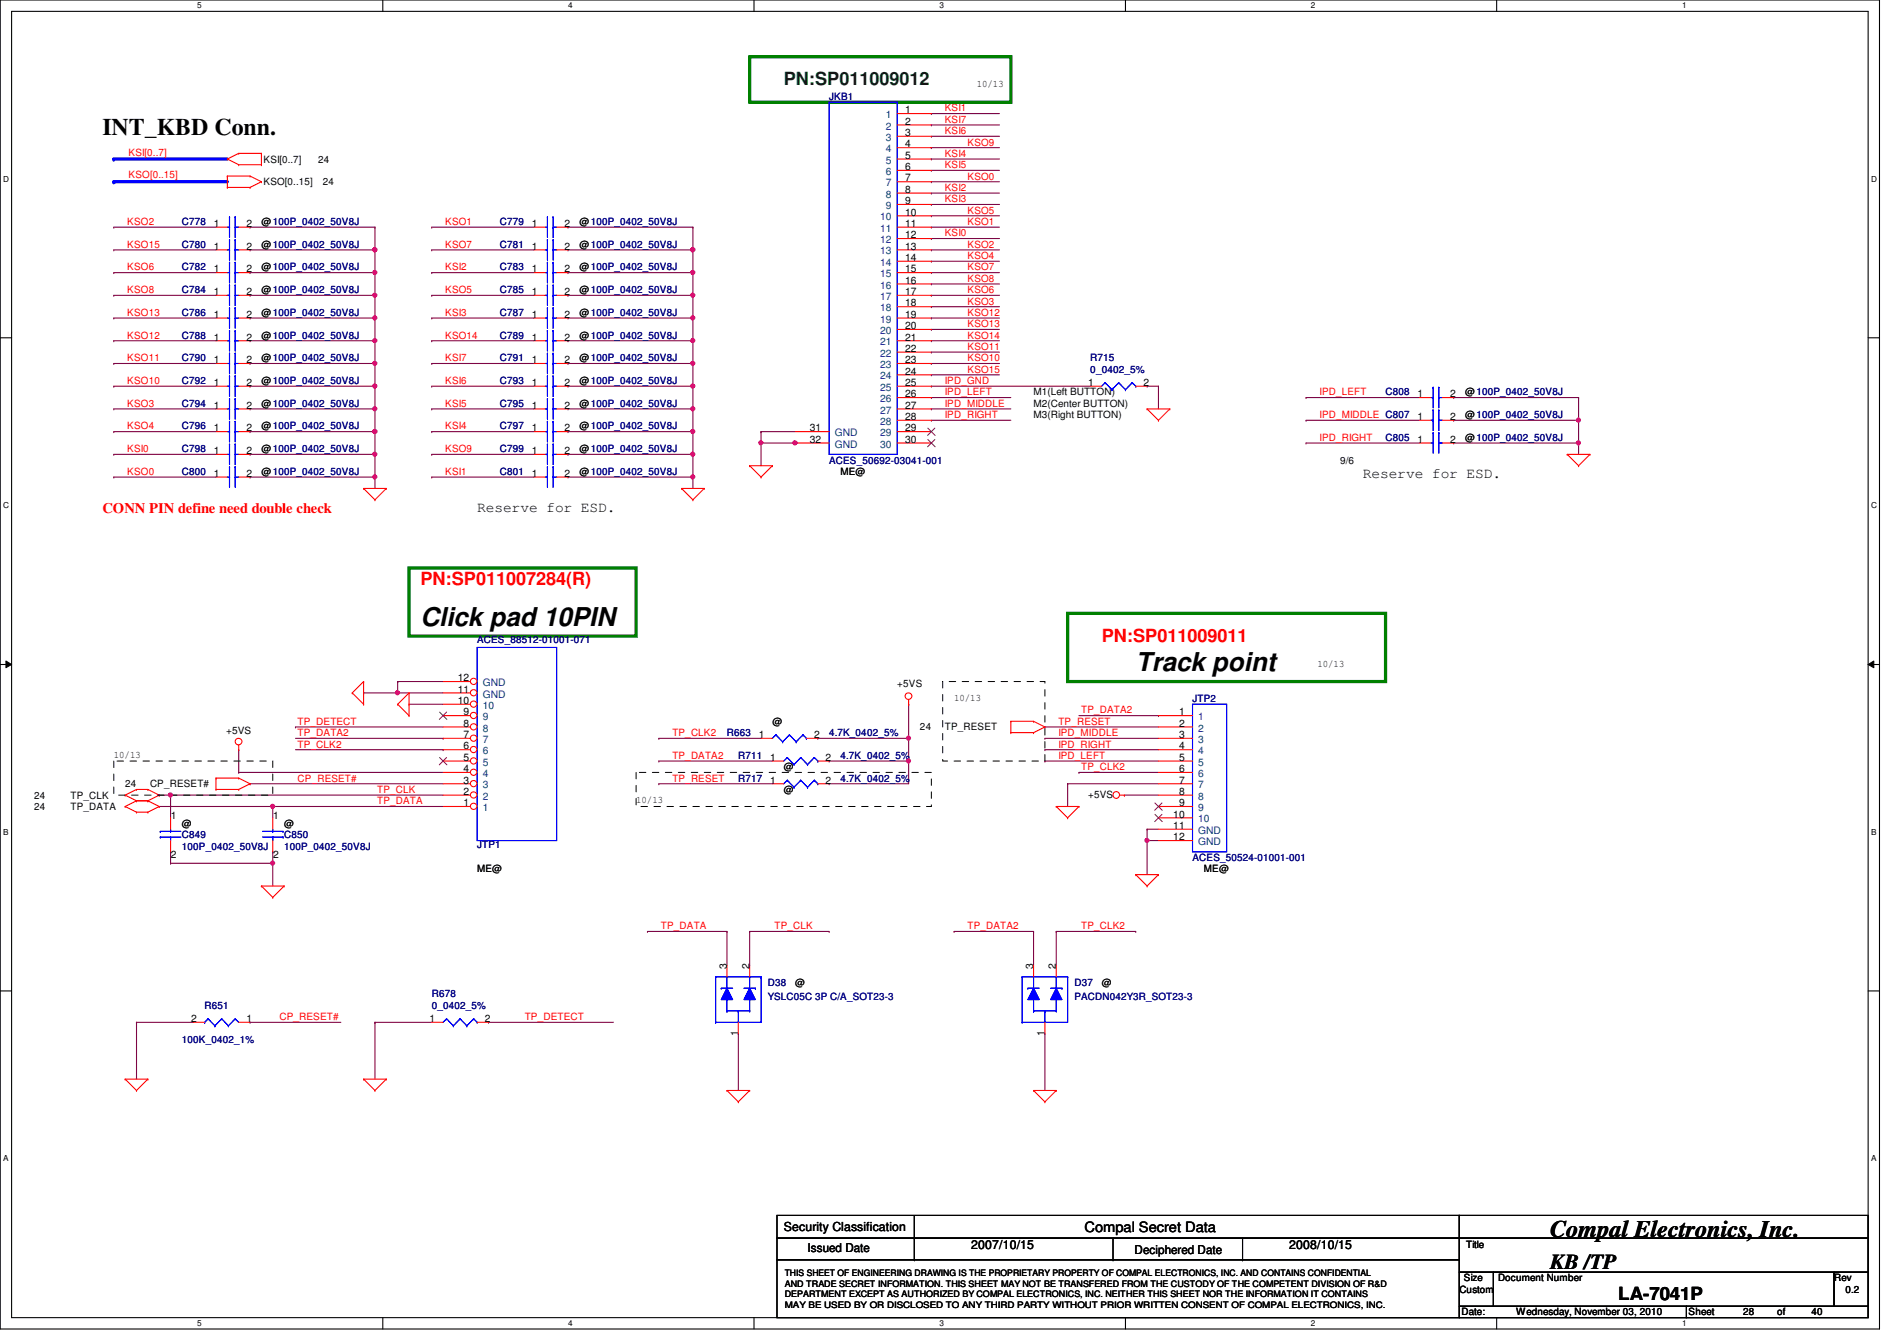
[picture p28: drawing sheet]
<svg xmlns="http://www.w3.org/2000/svg" width="297mm" height="210mm" viewBox="0 0 297 210" stroke-linecap="round" stroke-linejoin="round" font-family="sans-serif">
<defs><g id="words">
<g font-size="4.1">
<text x="65.8" y="98">Click pad 10PIN</text>
<text x="177.8" y="105.1">Track point</text>
</g>
<g font-size="3.7">
<text x="16" y="21.2">INT_KBD Conn.</text>
<text x="242.7" y="193.6">Compal Electronics, Inc.</text>
</g>
<text font-size="3.3" x="242.7" y="198.6">KB /TP</text>
<text font-size="2.8" fill="#004000" x="122.7" y="13.3">PN:SP011009012</text>
<g font-size="2.8" fill="#f00">
<text x="65.8" y="91.5">PN:SP011007284(R)</text>
<text x="172.5" y="100.4">PN:SP011009011</text>
</g>
<text font-size="2.8" x="253.4" y="203.5">LA-7041P</text>
<g font-size="2.3">
<text x="213.4" y="74.8">Reserve for ESD.</text>
<text x="74.7" y="80.1">Reserve for ESD.</text>
</g>
<text font-size="2.3" fill="#f00" x="16" y="80.3">CONN PIN define need double check</text>
<text font-size="2.2" x="169.8" y="192.8">Compal Secret Data</text>
<g font-size="1.9">
<text x="122.7" y="192.7">Security Classification</text>
<text x="126.4" y="196">Issued Date</text>
<text x="152.1" y="195.6">2007/10/15</text>
<text x="177.7" y="196.2">Deciphered Date</text>
<text x="201.8" y="195.6">2008/10/15</text>
</g>
<g font-size="1.6" fill="#000080">
<text x="129.8" y="15.7">JKB1</text>
<text x="28.5" y="35.2">C778</text>
<text x="78.3" y="35.2">C779</text>
<text x="28.5" y="38.8">C780</text>
<text x="78.3" y="38.8">C781</text>
<text x="28.5" y="45.9">C784</text>
<text x="28.5" y="42.3">C782</text>
<text x="78.3" y="42.3">C783</text>
<text x="78.3" y="45.9">C785</text>
<text x="28.5" y="49.4">C786</text>
<text x="28.5" y="53">C788</text>
<text x="78.3" y="49.4">C787</text>
<text x="78.3" y="53">C789</text>
<text x="28.5" y="56.6">C790</text>
<text x="78.3" y="56.6">C791</text>
<text x="170.7" y="56.6">R715</text>
<text x="170.7" y="58.3">0_0402_5%</text>
<text x="28.5" y="60.1">C792</text>
<text x="28.5" y="63.7">C794</text>
<text x="78.3" y="60.1">C793</text>
<text x="78.3" y="63.7">C795</text>
<text x="217" y="61.9">C808</text>
<text x="28.5" y="70.8">C798</text>
<text x="28.5" y="67.2">C796</text>
<text x="78.3" y="70.8">C799</text>
<text x="78.3" y="67.2">C797</text>
<text x="217" y="69">C805</text>
<text x="28.5" y="74.3">C800</text>
<text x="78.3" y="74.3">C801</text>
<text x="129.8" y="72.6">ACES_50692-03041-001</text>
<text x="74.7" y="100.7">ACES_88512-01001-071</text>
<text x="186.7" y="109.9">JTP2</text>
<text x="113.8" y="115.2">R663</text>
<text x="115.6" y="118.8">R711</text>
<text x="129.8" y="115.2">4.7K_0402_5%</text>
<text x="131.6" y="118.8">4.7K_0402_5%</text>
<text x="115.6" y="122.3">R717</text>
<text x="131.6" y="122.3">4.7K_0402_5%</text>
<text x="28.5" y="131.2">C849</text>
<text x="44.5" y="131.2">C850</text>
<text x="28.5" y="133">100P_0402_50V8J</text>
<text x="44.5" y="133">100P_0402_50V8J</text>
<text x="74.7" y="132.7">JTP1</text>
<text x="186.7" y="134.8">ACES_50524-01001-001</text>
<text x="120.2" y="154.3">D38</text>
<text x="168.2" y="154.3">D37</text>
<text x="32" y="157.9">R651</text>
<text x="67.6" y="156.1">R678</text>
<text x="67.6" y="157.9">0_0402_5%</text>
<text x="120.2" y="156.5">YSLC05C 3P C/A_SOT23-3</text>
<text x="168.2" y="156.5">PACDN042Y3R_SOT23-3</text>
<text x="28.5" y="163.2">100K_0402_1%</text>
</g>
<g font-size="1.6">
<text x="141.7" y="17.7">1</text>
<text x="152.9" y="13.7">10/13</text>
<text x="141.7" y="19.5">2</text>
<text x="141.7" y="21.3">3</text>
<text x="141.7" y="23.1">4</text>
<text x="41.3" y="29">KSO[0..15]</text>
<text x="41.3" y="25.4">KSI[0..7]</text>
<text x="49.8" y="25.4">24</text>
<text x="50.5" y="29">24</text>
<text x="141.7" y="24.8">5</text>
<text x="141.7" y="26.6">6</text>
<text x="141.7" y="28.4">7</text>
<text x="33.5" y="35.5">1</text>
<text x="38.6" y="35.5">2</text>
<text x="40.9" y="35.2">@100P_0402_50V8J</text>
<text x="83.3" y="35.5">1</text>
<text x="88.4" y="35.5">2</text>
<text x="90.7" y="35.2">@100P_0402_50V8J</text>
<text x="141.7" y="30.2">8</text>
<text x="141.7" y="32">9</text>
<text x="141.7" y="33.7">10</text>
<text x="141.7" y="35.5">11</text>
<text x="33.5" y="39.1">1</text>
<text x="38.6" y="39.1">2</text>
<text x="40.9" y="38.8">@100P_0402_50V8J</text>
<text x="83.3" y="39.1">1</text>
<text x="88.4" y="39.1">2</text>
<text x="90.7" y="38.8">@100P_0402_50V8J</text>
<text x="141.7" y="37.3">12</text>
<text x="141.7" y="39.1">13</text>
<text x="141.7" y="40.9">14</text>
<text x="33.5" y="46.2">1</text>
<text x="33.5" y="42.6">1</text>
<text x="38.6" y="46.2">2</text>
<text x="38.6" y="42.6">2</text>
<text x="40.9" y="45.9">@100P_0402_50V8J</text>
<text x="40.9" y="42.3">@100P_0402_50V8J</text>
<text x="83.3" y="42.6">1</text>
<text x="83.3" y="46.2">1</text>
<text x="88.4" y="42.6">2</text>
<text x="88.4" y="46.2">2</text>
<text x="90.7" y="42.3">@100P_0402_50V8J</text>
<text x="90.7" y="45.9">@100P_0402_50V8J</text>
<text x="141.7" y="42.6">15</text>
<text x="141.7" y="44.4">16</text>
<text x="141.7" y="46.2">17</text>
<text x="141.7" y="48">18</text>
<text x="33.5" y="49.7">1</text>
<text x="33.5" y="53.3">1</text>
<text x="38.6" y="49.7">2</text>
<text x="38.6" y="53.3">2</text>
<text x="40.9" y="49.4">@100P_0402_50V8J</text>
<text x="40.9" y="53">@100P_0402_50V8J</text>
<text x="83.3" y="49.7">1</text>
<text x="83.3" y="53.3">1</text>
<text x="88.4" y="49.7">2</text>
<text x="88.4" y="53.3">2</text>
<text x="90.7" y="49.4">@100P_0402_50V8J</text>
<text x="90.7" y="53">@100P_0402_50V8J</text>
<text x="141.7" y="49.7">19</text>
<text x="141.7" y="51.5">20</text>
<text x="141.7" y="53.3">21</text>
<text x="33.5" y="56.9">1</text>
<text x="38.6" y="56.9">2</text>
<text x="40.9" y="56.6">@100P_0402_50V8J</text>
<text x="83.3" y="56.9">1</text>
<text x="88.4" y="56.9">2</text>
<text x="90.7" y="56.6">@100P_0402_50V8J</text>
<text x="141.7" y="55.1">22</text>
<text x="141.7" y="56.9">23</text>
<text x="141.7" y="58.6">24</text>
<text x="33.5" y="60.4">1</text>
<text x="33.5" y="64">1</text>
<text x="38.6" y="60.4">2</text>
<text x="38.6" y="64">2</text>
<text x="40.9" y="60.1">@100P_0402_50V8J</text>
<text x="40.9" y="63.7">@100P_0402_50V8J</text>
<text x="83.3" y="60.4">1</text>
<text x="83.3" y="64">1</text>
<text x="88.4" y="60.4">2</text>
<text x="88.4" y="64">2</text>
<text x="90.7" y="60.1">@100P_0402_50V8J</text>
<text x="90.7" y="63.7">@100P_0402_50V8J</text>
<text x="141.7" y="60.4">25</text>
<text x="141.7" y="62.2">26</text>
<text x="141.7" y="64">27</text>
<text x="141.7" y="65.7">28</text>
<text x="161.8" y="63.7">M2(Center BUTTON)</text>
<text x="161.8" y="65.4">M3(Right BUTTON)</text>
<text x="161.8" y="61.9">M1(Left BUTTON)</text>
<text x="170.4" y="60.4">1</text>
<text x="179.1" y="60.4">2</text>
<text x="222" y="65.7">1</text>
<text x="222" y="62.2">1</text>
<text x="227.1" y="65.7">2</text>
<text x="227.1" y="62.2">2</text>
<text x="229.4" y="65.4">@100P_0402_50V8J</text>
<text x="229.4" y="61.9">@100P_0402_50V8J</text>
<text x="33.5" y="71.1">1</text>
<text x="33.5" y="67.5">1</text>
<text x="38.6" y="71.1">2</text>
<text x="38.6" y="67.5">2</text>
<text x="40.9" y="70.8">@100P_0402_50V8J</text>
<text x="40.9" y="67.2">@100P_0402_50V8J</text>
<text x="83.3" y="71.1">1</text>
<text x="83.3" y="67.5">1</text>
<text x="88.4" y="71.1">2</text>
<text x="88.4" y="67.5">2</text>
<text x="90.7" y="70.8">@100P_0402_50V8J</text>
<text x="90.7" y="67.2">@100P_0402_50V8J</text>
<text x="126.8" y="67.5">31</text>
<text x="126.8" y="69.3">32</text>
<text x="141.7" y="67.5">29</text>
<text x="141.7" y="69.3">30</text>
<text x="222" y="69.3">1</text>
<text x="227.1" y="69.3">2</text>
<text x="229.4" y="69">@100P_0402_50V8J</text>
<text x="33.5" y="74.6">1</text>
<text x="38.6" y="74.6">2</text>
<text x="40.9" y="74.3">@100P_0402_50V8J</text>
<text x="83.3" y="74.6">1</text>
<text x="88.4" y="74.6">2</text>
<text x="90.7" y="74.3">@100P_0402_50V8J</text>
<text x="131.6" y="74.3">ME@</text>
<text x="209.8" y="72.6">9/6</text>
<text x="71.7" y="106.6">12</text>
<text x="140.5" y="107.6">+5VS</text>
<text x="206.3" y="104.4">10/13</text>
<text x="71.7" y="110.2">10</text>
<text x="71.7" y="108.4">11</text>
<text x="72.6" y="113.7">8</text>
<text x="72.6" y="112">9</text>
<text x="120.9" y="113.5">@</text>
<text x="149.4" y="109.7">10/13</text>
<text x="184.6" y="112">1</text>
<text x="184.6" y="113.7">2</text>
<text x="17.8" y="118.6">10/13</text>
<text x="35.4" y="114.9">+5VS</text>
<text x="72.6" y="119.1">5</text>
<text x="72.6" y="117.3">6</text>
<text x="72.6" y="115.5">7</text>
<text x="118.8" y="115.5">1</text>
<text x="120.6" y="119.1">1</text>
<text x="127.5" y="115.5">2</text>
<text x="129.3" y="119.1">2</text>
<text x="144.1" y="114.3">24</text>
<text x="148" y="114.3">TP_RESET</text>
<text x="184.6" y="115.5">3</text>
<text x="184.6" y="117.3">4</text>
<text x="184.6" y="119.1">5</text>
<text x="5.4" y="125">24</text>
<text x="11" y="125">TP_CLK</text>
<text x="19.6" y="123.2">24</text>
<text x="23.5" y="123.2">CP_RESET#</text>
<text x="72.6" y="124.4">2</text>
<text x="72.6" y="122.6">3</text>
<text x="72.6" y="120.9">4</text>
<text x="99.6" y="125.7">10/13</text>
<text x="120.6" y="122.6">1</text>
<text x="122.7" y="120.6">@</text>
<text x="122.7" y="124.1">@</text>
<text x="129.3" y="122.6">2</text>
<text x="170.4" y="124.8">+5VS</text>
<text x="184.6" y="120.9">6</text>
<text x="184.6" y="122.6">7</text>
<text x="184.6" y="124.4">8</text>
<text x="5.4" y="126.8">24</text>
<text x="11" y="126.8">TP_DATA</text>
<text x="26.8" y="128.2">1</text>
<text x="28.5" y="129.5">@</text>
<text x="42.8" y="128.2">1</text>
<text x="44.5" y="129.5">@</text>
<text x="72.6" y="126.2">1</text>
<text x="183.7" y="128">10</text>
<text x="183.7" y="129.8">11</text>
<text x="183.7" y="131.5">12</text>
<text x="184.6" y="126.2">9</text>
<text x="26.8" y="134.2">2</text>
<text x="42.8" y="134.2">2</text>
<text x="74.7" y="136.6">ME@</text>
<text x="188.5" y="136.6">ME@</text>
<text x="113.8" y="151.7" transform="rotate(-90 113.8 151.7)">3</text>
<text x="117.3" y="151.7" transform="rotate(-90 117.3 151.7)">2</text>
<text x="124.5" y="154.3">@</text>
<text x="161.8" y="151.7" transform="rotate(-90 161.8 151.7)">3</text>
<text x="165.4" y="151.7" transform="rotate(-90 165.4 151.7)">2</text>
<text x="172.5" y="154.3">@</text>
<text x="29.9" y="160">2</text>
<text x="38.6" y="160">1</text>
<text x="67.3" y="160">1</text>
<text x="75.9" y="160">2</text>
<text x="115.6" y="162.1" transform="rotate(-90 115.6 162.1)">1</text>
<text x="163.6" y="162.1" transform="rotate(-90 163.6 162.1)">1</text>
<text x="229.6" y="195.4">Title</text>
<text x="228.5" y="202.4">Custom</text>
<text x="229.2" y="200.6">Size</text>
<text x="234.6" y="200.6">Document Number</text>
<text x="287.2" y="200.6">Rev</text>
<text x="289" y="202.4">0.2</text>
<text x="228.9" y="205.9">Date:</text>
<text x="237.4" y="205.9">Wednesday, November 03, 2010</text>
<text x="264.4" y="205.9">Sheet</text>
<text x="273" y="205.9">28</text>
<text x="278.3" y="205.9">of</text>
<text x="283.6" y="205.9">40</text>
</g>
<g font-size="1.6" fill="#f00">
<text x="148" y="17.4">KSI1</text>
<text x="148" y="19.2">KSI7</text>
<text x="148" y="21">KSI6</text>
<text x="151.5" y="22.8">KSO9</text>
<text x="20.1" y="27.9">KSO[0..15]</text>
<text x="20.1" y="24.3">KSI[0..7]</text>
<text x="148" y="29.9">KSI2</text>
<text x="148" y="26.3">KSI5</text>
<text x="148" y="24.6">KSI4</text>
<text x="151.5" y="28.1">KSO0</text>
<text x="19.9" y="35.2">KSO2</text>
<text x="69.7" y="35.2">KSO1</text>
<text x="148" y="31.7">KSI3</text>
<text x="151.5" y="35.2">KSO1</text>
<text x="151.5" y="33.4">KSO5</text>
<text x="19.9" y="38.8">KSO15</text>
<text x="69.7" y="38.8">KSO7</text>
<text x="148" y="37">KSI0</text>
<text x="151.5" y="40.6">KSO4</text>
<text x="151.5" y="38.8">KSO2</text>
<text x="19.9" y="42.3">KSO6</text>
<text x="19.9" y="45.9">KSO8</text>
<text x="69.7" y="42.3">KSI2</text>
<text x="69.7" y="45.9">KSO5</text>
<text x="151.5" y="42.3">KSO7</text>
<text x="151.5" y="44.1">KSO8</text>
<text x="151.5" y="47.7">KSO3</text>
<text x="151.5" y="45.9">KSO6</text>
<text x="19.9" y="49.4">KSO13</text>
<text x="19.9" y="53">KSO12</text>
<text x="69.7" y="49.4">KSI3</text>
<text x="69.7" y="53">KSO14</text>
<text x="151.5" y="53">KSO14</text>
<text x="151.5" y="49.4">KSO12</text>
<text x="151.5" y="51.2">KSO13</text>
<text x="19.9" y="56.6">KSO11</text>
<text x="69.7" y="56.6">KSI7</text>
<text x="151.5" y="54.8">KSO11</text>
<text x="151.5" y="56.6">KSO10</text>
<text x="151.5" y="58.3">KSO15</text>
<text x="19.9" y="60.1">KSO10</text>
<text x="19.9" y="63.7">KSO3</text>
<text x="69.7" y="60.1">KSI6</text>
<text x="69.7" y="63.7">KSI5</text>
<text x="148" y="61.9">IPD_LEFT</text>
<text x="148" y="63.7">IPD_MIDDLE</text>
<text x="148" y="65.4">IPD_RIGHT</text>
<text x="148" y="60.1">IPD_GND</text>
<text x="206.6" y="61.9">IPD_LEFT</text>
<text x="206.6" y="65.4">IPD_MIDDLE C807</text>
<text x="19.9" y="67.2">KSO4</text>
<text x="19.9" y="70.8">KSI0</text>
<text x="69.7" y="67.2">KSI4</text>
<text x="69.7" y="70.8">KSO9</text>
<text x="206.6" y="69">IPD_RIGHT</text>
<text x="19.9" y="74.3">KSO0</text>
<text x="69.7" y="74.3">KSI1</text>
<text x="46.6" y="113.5">TP_DETECT</text>
<text x="165.7" y="113.5">TP_RESET</text>
<text x="169.3" y="111.7">TP_DATA2</text>
<text x="46.6" y="117">TP_CLK2</text>
<text x="46.6" y="115.2">TP_DATA2</text>
<text x="105.3" y="118.8">TP_DATA2</text>
<text x="105.3" y="115.2">TP_CLK2</text>
<text x="165.7" y="118.8">IPD_LEFT</text>
<text x="165.7" y="115.2">IPD_MIDDLE</text>
<text x="165.7" y="117">IPD_RIGHT</text>
<text x="46.6" y="122.3">CP_RESET#</text>
<text x="59.1" y="124.1">TP_CLK</text>
<text x="59.1" y="125.9">TP_DATA</text>
<text x="105.3" y="122.3">TP_RESET</text>
<text x="169.3" y="120.6">TP_CLK2</text>
<text x="103.5" y="145.5">TP_DATA</text>
<text x="121.3" y="145.5">TP_CLK</text>
<text x="151.5" y="145.5">TP_DATA2</text>
<text x="169.3" y="145.5">TP_CLK2</text>
<text x="43.8" y="159.7">CP_RESET#</text>
<text x="82.2" y="159.7">TP_DETECT</text>
</g>
<g font-size="1.6" fill="#004080">
<text x="138.7" y="18.5">1</text>
<text x="138.7" y="20.3">2</text>
<text x="138.7" y="22.1">3</text>
<text x="138.7" y="23.8">4</text>
<text x="138.7" y="25.6">5</text>
<text x="138.7" y="27.4">6</text>
<text x="138.7" y="29.2">7</text>
<text x="137.8" y="34.5">10</text>
<text x="138.7" y="30.9">8</text>
<text x="138.7" y="32.7">9</text>
<text x="137.8" y="36.3">11</text>
<text x="137.8" y="38.1">12</text>
<text x="137.8" y="39.8">13</text>
<text x="137.8" y="41.6">14</text>
<text x="137.8" y="43.4">15</text>
<text x="137.8" y="45.2">16</text>
<text x="137.8" y="46.9">17</text>
<text x="137.8" y="48.7">18</text>
<text x="137.8" y="50.5">19</text>
<text x="137.8" y="52.3">20</text>
<text x="137.8" y="54.1">21</text>
<text x="137.8" y="55.8">22</text>
<text x="137.8" y="57.6">23</text>
<text x="137.8" y="59.4">24</text>
<text x="137.8" y="61.2">25</text>
<text x="137.8" y="62.9">26</text>
<text x="137.8" y="64.7">27</text>
<text x="130.7" y="68.3">GND</text>
<text x="130.7" y="70.1">GND</text>
<text x="137.8" y="66.5">28</text>
<text x="137.8" y="68.3">29</text>
<text x="137.8" y="70.1">30</text>
<text x="75.6" y="107.4">GND</text>
<text x="75.6" y="112.7">9</text>
<text x="75.6" y="111">10</text>
<text x="75.6" y="109.2">GND</text>
<text x="187.6" y="112.7">1</text>
<text x="75.6" y="119.8">5</text>
<text x="75.6" y="118.1">6</text>
<text x="75.6" y="116.3">7</text>
<text x="75.6" y="114.5">8</text>
<text x="187.6" y="114.5">2</text>
<text x="187.6" y="116.3">3</text>
<text x="187.6" y="118.1">4</text>
<text x="187.6" y="119.8">5</text>
<text x="75.6" y="125.2">2</text>
<text x="75.6" y="123.4">3</text>
<text x="75.6" y="121.6">4</text>
<text x="187.6" y="121.6">6</text>
<text x="187.6" y="123.4">7</text>
<text x="187.6" y="125.2">8</text>
<text x="75.6" y="127">1</text>
<text x="187.6" y="127">9</text>
<text x="187.6" y="128.7">10</text>
<text x="187.6" y="130.5">GND</text>
<text x="187.6" y="132.3">GND</text>
</g>
<g font-size="1.4">
<text x="122.9" y="199.7">THIS SHEET OF ENGINEERING DRAWING IS THE PROPRIETARY PROPERTY OF COMPAL ELECTRONICS, INC. AND CONTAINS CONFIDENTIAL</text>
<text x="122.9" y="201.4">AND TRADE SECRET INFORMATION. THIS SHEET MAY NOT BE TRANSFERED FROM THE CUSTODY OF THE COMPETENT DIVISION OF R&amp;D</text>
<text x="122.9" y="203">DEPARTMENT EXCEPT AS AUTHORIZED BY COMPAL ELECTRONICS, INC. NEITHER THIS SHEET NOR THE INFORMATION IT CONTAINS</text>
<text x="122.9" y="204.7">MAY BE USED BY OR DISCLOSED TO ANY THIRD PARTY WITHOUT PRIOR WRITTEN CONSENT OF COMPAL ELECTRONICS, INC.</text>
</g>
<g font-size="1.3">
<text x="30.9" y="1.3">5</text>
<text x="89" y="1.3">4</text>
<text x="147.1" y="1.3">3</text>
<text x="205.3" y="1.3">2</text>
<text x="263.4" y="1.3">1</text>
<text x=".5" y="28.4">D</text>
<text x="293" y="28.4">D</text>
<text x=".5" y="79.5">C</text>
<text x="293" y="79.5">C</text>
<text x=".5" y="130.7">B</text>
<text x="293" y="130.7">B</text>
<text x=".5" y="181.8">A</text>
<text x="293" y="181.8">A</text>
<text x="30.9" y="207.6">5</text>
<text x="89" y="207.6">4</text>
<text x="147.1" y="207.6">3</text>
<text x="205.3" y="207.6">2</text>
<text x="263.4" y="207.6">1</text>
</g>
</g></defs>
<path d="M0 0h294.3v208h-294.3zM1.8 1.8h290.7v204.4h-290.7z" fill="none" stroke="#000" stroke-width=".17"/>
<g fill="#fff">
<path d="M30.9 .2h.6v1.4h-.6z"/>
<path d="M30.9 206.4h.6v1.4h-.6z"/>
</g>
<path d="M59.9 0v1.8M59.9 206.2v1.8" fill="none" stroke="#000" stroke-width=".17"/>
<g fill="#fff">
<path d="M89 .2h.7v1.4h-.7z"/>
<path d="M89 206.4h.7v1.4h-.7z"/>
</g>
<path d="M118.1 0v1.8M118.1 206.2v1.8" fill="none" stroke="#000" stroke-width=".17"/>
<g fill="#fff">
<path d="M147.1 .2h.7v1.4h-.7z"/>
<path d="M147.1 206.4h.7v1.4h-.7z"/>
</g>
<path d="M176.2 0v1.8M176.2 206.2v1.8" fill="none" stroke="#000" stroke-width=".17"/>
<g fill="#fff">
<path d="M205.3 .2h.6v1.4h-.6z"/>
<path d="M205.3 206.4h.6v1.4h-.6z"/>
</g>
<path d="M234.4 0v1.8M234.4 206.2v1.8" fill="none" stroke="#000" stroke-width=".17"/>
<g fill="#fff">
<path d="M263.4 .2h.7v1.4h-.7z"/>
<path d="M263.4 206.4h.7v1.4h-.7z"/>
<path d="M.5 27.3h.9v1.4h-.9z"/>
<path d="M293 27.3h.9v1.4h-.9z"/>
<path d="M.5 78.4h.9v1.4h-.9z"/>
<path d="M293 78.4h.9v1.4h-.9z"/>
</g>
<path d="M0 52.9h1.8M292.5 52.9h1.8" fill="none" stroke="#000" stroke-width=".17"/>
<g fill="#fff">
<path d="M.5 129.5h.8v1.4h-.8z"/>
<path d="M293 129.5h.8v1.4h-.8z"/>
</g>
<path d="M0 104h1.8M292.5 104h1.8" fill="none" stroke="#000" stroke-width=".17"/>
<path d="M.9 103.5l.9 .5-.9 .5zM292.5 104l.9-.5v1z" fill="#000"/>
<path d="M.9 103.5l.9 .5-.9 .5zM292.5 104l.9-.5v1z" fill="none" stroke="#000" stroke-width=".16"/>
<g fill="#fff">
<path d="M.5 180.6h.8v1.4h-.8z"/>
<path d="M293 180.6h.8v1.4h-.8z"/>
</g>
<path d="M0 155.1h1.8M292.5 155.1h1.8" fill="none" stroke="#000" stroke-width=".17"/>
<path d="M17.8 28.4h17.8" fill="none" stroke="#00f" stroke-width=".51"/>
<circle cx="17.8" cy="28.4" r=".25" fill="#00f"/>
<path d="M17.8 24.9h17.8" fill="none" stroke="#00f" stroke-width=".51"/>
<circle cx="17.8" cy="24.9" r=".25" fill="#00f"/>
<path d="M39.2 71.1h.1M39.2 64h.1M39.2 71.1h19.5M39.2 64h19.5" fill="none" stroke="#800040" stroke-width=".17"/>
<circle cx="58.7" cy="64" r=".32" fill="#f0f"/>
<circle cx="58.7" cy="64" r=".32" fill="none" stroke="#f0f" stroke-width=".17"/>
<path d="M39.2 35.6h.1M39.2 39.1h.1M39.2 35.6h19.5M39.2 39.1h19.5M58.7 74.7h.1M58.7 74.7v1.8" fill="none" stroke="#800040" stroke-width=".17"/>
<circle cx="58.7" cy="39.1" r=".32" fill="#f0f"/>
<circle cx="58.7" cy="39.1" r=".32" fill="none" stroke="#f0f" stroke-width=".17"/>
<path d="M108.5 42.7h.1M108.5 42.7v3.5" fill="none" stroke="#800040" stroke-width=".17"/>
<circle cx="108.5" cy="42.6" r=".32" fill="#f0f"/>
<circle cx="108.5" cy="42.6" r=".32" fill="none" stroke="#f0f" stroke-width=".17"/>
<path d="M108.5 35.6h.1M108.5 35.6v3.5M58.7 53.3h.1M58.7 53.3v3.6M88.9 56.9h.1M88.9 56.9h19.6M88.9 67.6h.1M88.9 67.6h19.6" fill="none" stroke="#800040" stroke-width=".17"/>
<circle cx="58.7" cy="53.3" r=".32" fill="#f0f"/>
<circle cx="58.7" cy="53.3" r=".32" fill="none" stroke="#f0f" stroke-width=".17"/>
<g fill="none" stroke="#800040" stroke-width=".17">
<path d="M17.8 35.6h.1M17.8 39.1h.1M17.8 35.6h16M17.8 39.1h16M67.6 35.6h.1M67.6 39.1h.1M67.6 35.6h16M67.6 39.1h16M17.8 42.7h.1M17.8 46.2h.1M17.8 49.8h.1M17.8 53.3h.1"/>
<path d="M17.8 56.9h.1M17.8 42.7h16M17.8 46.2h16M17.8 49.8h16M17.8 53.3h16M17.8 56.9h16M58.7 46.2h.1M58.7 46.2v3.6M67.6 42.7h.1M67.6 46.2h.1M67.6 49.8h.1M67.6 53.3h.1"/>
<path d="M67.6 56.9h.1M67.6 42.7h16M67.6 46.2h16M67.6 49.8h16M67.6 53.3h16M67.6 56.9h16M17.8 60.5h.1M17.8 64h.1M17.8 67.6h.1M17.8 71.1h.1M17.8 74.7h.1M17.8 60.5h16"/>
<path d="M17.8 64h16M17.8 67.6h16M17.8 71.1h16M17.8 74.7h16M67.6 60.5h.1M67.6 64h.1M67.6 67.6h.1M67.6 71.1h.1M67.6 74.7h.1M67.6 60.5h16M67.6 64h16M67.6 67.6h16"/>
<path d="M67.6 71.1h16M67.6 74.7h16M108.5 60.5h.1M108.5 74.7h.1M108.5 71.1h.1M108.5 60.5v3.5M108.5 71.1v5.4"/>
</g>
<circle cx="108.5" cy="71.1" r=".32" fill="#f0f"/>
<circle cx="108.5" cy="71.1" r=".32" fill="none" stroke="#f0f" stroke-width=".17"/>
<path d="M58.7 71.1h.1M58.7 71.1v3.6" fill="none" stroke="#800040" stroke-width=".17"/>
<circle cx="58.7" cy="71.1" r=".32" fill="#f0f"/>
<circle cx="58.7" cy="71.1" r=".32" fill="none" stroke="#f0f" stroke-width=".17"/>
<path d="M88.9 42.7h.1M88.9 46.2h.1M88.9 42.7h19.6M88.9 46.2h19.6" fill="none" stroke="#800040" stroke-width=".17"/>
<circle cx="108.5" cy="46.2" r=".32" fill="#f0f"/>
<circle cx="108.5" cy="46.2" r=".32" fill="none" stroke="#f0f" stroke-width=".17"/>
<path d="M39.2 56.9h.1M39.2 56.9h19.5M88.9 49.8h.1M88.9 49.8h19.6M108.5 46.2h.1M108.5 49.8h.1M108.5 46.2v7.1" fill="none" stroke="#800040" stroke-width=".17"/>
<circle cx="108.5" cy="49.8" r=".32" fill="#f0f"/>
<circle cx="108.5" cy="49.8" r=".32" fill="none" stroke="#f0f" stroke-width=".17"/>
<path d="M108.5 53.3h.1M108.5 53.3v3.6" fill="none" stroke="#800040" stroke-width=".17"/>
<circle cx="108.5" cy="53.3" r=".32" fill="#f0f"/>
<circle cx="108.5" cy="53.3" r=".32" fill="none" stroke="#f0f" stroke-width=".17"/>
<path d="M58.7 64h.1M58.7 64v3.6M88.9 74.7h.1M88.9 74.7h19.6" fill="none" stroke="#800040" stroke-width=".17"/>
<circle cx="108.5" cy="74.6" r=".32" fill="#f0f"/>
<circle cx="108.5" cy="74.6" r=".32" fill="none" stroke="#f0f" stroke-width=".17"/>
<path d="M39.2 67.6h.1M39.2 67.6h19.5" fill="none" stroke="#800040" stroke-width=".17"/>
<circle cx="58.7" cy="67.5" r=".32" fill="#f0f"/>
<circle cx="58.7" cy="67.5" r=".32" fill="none" stroke="#f0f" stroke-width=".17"/>
<path d="M58.7 39.1h.1M58.7 39.1v3.6M39.2 53.3h.1M39.2 53.3h19.5" fill="none" stroke="#800040" stroke-width=".17"/>
<circle cx="58.7" cy="39.1" r=".32" fill="#f0f"/>
<circle cx="58.7" cy="39.1" r=".32" fill="none" stroke="#f0f" stroke-width=".17"/>
<path d="M108.5 39.1h.1M108.5 39.1v3.6M88.9 53.3h.1M88.9 53.3h19.6" fill="none" stroke="#800040" stroke-width=".17"/>
<circle cx="108.5" cy="39.1" r=".32" fill="#f0f"/>
<circle cx="108.5" cy="39.1" r=".32" fill="none" stroke="#f0f" stroke-width=".17"/>
<path d="M58.7 56.9h.1M58.7 56.9v3.6M88.9 60.5h.1M88.9 60.5h19.6" fill="none" stroke="#800040" stroke-width=".17"/>
<circle cx="58.7" cy="60.4" r=".32" fill="#f0f"/>
<circle cx="58.7" cy="60.4" r=".32" fill="none" stroke="#f0f" stroke-width=".17"/>
<circle cx="58.7" cy="56.9" r=".32" fill="#f0f"/>
<circle cx="58.7" cy="56.9" r=".32" fill="none" stroke="#f0f" stroke-width=".17"/>
<path d="M108.5 56.9h.1M108.5 56.9v3.6" fill="none" stroke="#800040" stroke-width=".17"/>
<circle cx="108.5" cy="60.4" r=".32" fill="#f0f"/>
<circle cx="108.5" cy="60.4" r=".32" fill="none" stroke="#f0f" stroke-width=".17"/>
<circle cx="108.5" cy="56.9" r=".32" fill="#f0f"/>
<circle cx="108.5" cy="56.9" r=".32" fill="none" stroke="#f0f" stroke-width=".17"/>
<path d="M58.7 67.6h.1M58.7 67.6v3.5" fill="none" stroke="#800040" stroke-width=".17"/>
<circle cx="58.7" cy="67.5" r=".32" fill="#f0f"/>
<circle cx="58.7" cy="67.5" r=".32" fill="none" stroke="#f0f" stroke-width=".17"/>
<path d="M88.9 35.6h.1M88.9 39.1h.1M88.9 35.6h19.6M88.9 39.1h19.6" fill="none" stroke="#800040" stroke-width=".17"/>
<circle cx="108.5" cy="39.1" r=".32" fill="#f0f"/>
<circle cx="108.5" cy="39.1" r=".32" fill="none" stroke="#f0f" stroke-width=".17"/>
<path d="M58.7 42.7h.1M58.7 42.7v3.5M58.7 60.5h.1M58.7 60.5v3.5" fill="none" stroke="#800040" stroke-width=".17"/>
<circle cx="58.7" cy="42.6" r=".32" fill="#f0f"/>
<circle cx="58.7" cy="42.6" r=".32" fill="none" stroke="#f0f" stroke-width=".17"/>
<path d="M39.2 42.7h.1M39.2 42.7h19.5M108.5 67.6h.1M108.5 67.6v3.5" fill="none" stroke="#800040" stroke-width=".17"/>
<circle cx="108.5" cy="67.5" r=".32" fill="#f0f"/>
<circle cx="108.5" cy="67.5" r=".32" fill="none" stroke="#f0f" stroke-width=".17"/>
<path d="M39.2 74.7h.1M39.2 74.7h19.5" fill="none" stroke="#800040" stroke-width=".17"/>
<circle cx="58.7" cy="74.6" r=".32" fill="#f0f"/>
<circle cx="58.7" cy="74.6" r=".32" fill="none" stroke="#f0f" stroke-width=".17"/>
<path d="M58.7 35.6h.1M58.7 35.6v3.5M39.2 46.2h.1M39.2 46.2h19.5" fill="none" stroke="#800040" stroke-width=".17"/>
<circle cx="58.7" cy="46.2" r=".32" fill="#f0f"/>
<circle cx="58.7" cy="46.2" r=".32" fill="none" stroke="#f0f" stroke-width=".17"/>
<path d="M39.2 49.8h.1M39.2 49.8h19.5" fill="none" stroke="#800040" stroke-width=".17"/>
<circle cx="58.7" cy="49.8" r=".32" fill="#f0f"/>
<circle cx="58.7" cy="49.8" r=".32" fill="none" stroke="#f0f" stroke-width=".17"/>
<path d="M88.9 64h.1M88.9 64h19.6" fill="none" stroke="#800040" stroke-width=".17"/>
<circle cx="108.5" cy="64" r=".32" fill="#f0f"/>
<circle cx="108.5" cy="64" r=".32" fill="none" stroke="#f0f" stroke-width=".17"/>
<g fill="none" stroke="#800040" stroke-width=".17">
<path d="M145.8 17.8h.1M145.8 19.6h.1M145.8 17.8h10.7M145.8 19.6h10.7M145.8 23.1h.1M145.8 21.3h.1M145.8 30.2h.1M145.8 28.4h.1M145.8 26.7h.1M145.8 24.9h.1M145.8 39.1h.1M145.8 35.6h.1"/>
<path d="M145.8 37.3h.1M145.8 33.8h.1M145.8 32h.1M145.8 23.1h10.7M145.8 21.3h10.7M145.8 30.2h10.7M145.8 28.4h10.7M145.8 26.7h10.7M145.8 24.9h10.7M145.8 39.1h10.7M145.8 35.6h10.7M145.8 37.3h10.7"/>
<path d="M145.8 33.8h10.7M145.8 32h10.7M58.7 49.8h.1M58.7 49.8v3.5M145.8 40.9h.1M145.8 42.7h.1M145.8 44.4h.1M145.8 55.1h.1M145.8 56.9h.1M145.8 58.7h.1M145.8 53.3h.1M145.8 49.8h.1"/>
<path d="M145.8 51.6h.1M145.8 48h.1M145.8 46.2h.1M145.8 40.9h10.7M145.8 42.7h10.7M145.8 44.4h10.7M145.8 55.1h10.7M145.8 56.9h10.7M145.8 58.7h10.7M145.8 53.3h10.7M145.8 49.8h10.7M145.8 51.6h10.7"/>
<path d="M145.8 48h10.7M145.8 46.2h10.7M39.2 60.5h.1M39.2 60.5h19.5M88.9 71.1h.1M88.9 71.1h19.6M108.5 64h.1M108.5 64v3.6M119.2 69.3h.1M119.2 69.3v3.6M62.3 106.7h.1M62.3 106.7h7.1"/>
<path d="M62.3 106.7v1.8M64 110.2h.1M64 110.2h5.4"/>
</g>
<circle cx="62.2" cy="108.4" r=".32" fill="#f0f"/>
<circle cx="62.2" cy="108.4" r=".32" fill="none" stroke="#f0f" stroke-width=".17"/>
<path d="M167.2 122.7h.1M167.2 122.7h14.2M167.2 122.7v3.5M168.9 120.9h.1M168.9 120.9h12.5M176.1 124.5h.1M176.1 124.5h5.3M179.6 131.6h.1M179.6 129.8v1.8M179.6 131.6h1.8" fill="none" stroke="#800040" stroke-width=".17"/>
<circle cx="179.6" cy="131.5" r=".32" fill="#f0f"/>
<circle cx="179.6" cy="131.5" r=".32" fill="none" stroke="#f0f" stroke-width=".17"/>
<g fill="none" stroke="#800040" stroke-width=".17">
<path d="M103.2 119.1h.1M103.2 115.6h.1M103.2 119.1h17.7M103.2 115.6h16M129.8 119.1h.1M129.8 119.1h12.5M163.6 113.8h.1M163.6 113.8h17.8M168.9 112h12.5M181.4 112h.1M179.6 131.6h.1M179.6 129.8h.1"/>
<path d="M179.6 131.6v5.3M179.6 129.8h1.8"/>
</g>
<circle cx="142.3" cy="119.1" r=".32" fill="#f0f"/>
<circle cx="142.3" cy="119.1" r=".32" fill="none" stroke="#f0f" stroke-width=".17"/>
<path d="M142.3 115.6h.1M142.3 115.6v3.5" fill="none" stroke="#800040" stroke-width=".17"/>
<circle cx="142.3" cy="115.5" r=".32" fill="#f0f"/>
<circle cx="142.3" cy="115.5" r=".32" fill="none" stroke="#f0f" stroke-width=".17"/>
<g fill="none" stroke="#800040" stroke-width=".17">
<path d="M145.8 62.2h.1M145.8 64h.1M145.8 65.8h.1M145.8 60.5h.1M145.8 60.5h24.9M145.8 62.2h12.5M145.8 64h12.5M145.8 65.8h12.5M179.6 60.5h.1M179.6 60.5h1.8M181.4 60.5h.1M181.4 60.5v3.5"/>
<path d="M128.1 115.6h.1M142.3 110.2h.1M142.3 110.2v5.4h-14.2M163.6 119.1h.1M163.6 115.6h.1M163.6 117.3h.1M163.6 115.6h17.8M163.6 119.1h17.8M163.6 117.3h17.8M24.9 124.5h.1M24.9 126.2h.1M24.9 124.5h44.5"/>
<path d="M24.9 126.2h17.8M26.7 124.5h.1M39.2 122.7h.1M39.2 122.7h30.2"/>
</g>
<circle cx="26.7" cy="124.4" r=".32" fill="#f0f"/>
<circle cx="26.7" cy="124.4" r=".32" fill="none" stroke="#f0f" stroke-width=".17"/>
<path d="M42.7 126.2h.1M42.7 126.2h26.7" fill="none" stroke="#800040" stroke-width=".17"/>
<circle cx="42.7" cy="126.2" r=".32" fill="#f0f"/>
<circle cx="42.7" cy="126.2" r=".32" fill="none" stroke="#f0f" stroke-width=".17"/>
<path d="M26.7 124.5h.1M26.7 133.3h.1M26.7 135.1h.1M26.7 124.5v3.5M26.7 133.3v1.8M26.7 135.1h16M42.7 126.2h.1M42.7 126.2v1.8" fill="none" stroke="#800040" stroke-width=".17"/>
<circle cx="42.7" cy="135.1" r=".32" fill="#f0f"/>
<circle cx="42.7" cy="135.1" r=".32" fill="none" stroke="#f0f" stroke-width=".17"/>
<g fill="none" stroke="#800040" stroke-width=".17">
<path d="M204.5 62.2h.1M204.5 65.8h.1M204.5 69.3h.1M204.5 62.2h17.8M204.5 65.8h17.8M204.5 69.3h17.8M227.6 62.2h.1M227.6 62.2h19.6M247.2 69.3h.1M247.2 65.8h.1M247.2 65.8v5.3M37.4 117.3h.1"/>
<path d="M37.4 117.3v3.6M46.3 113.8h.1M46.3 117.3h23.1M46.3 115.6h23.1M46.3 113.8h23.1M56.9 108.5h.1M56.9 108.5h12.5M62.3 108.5h.1M69.4 117.3h.1M69.4 115.6h.1M37.4 120.9h.1M37.4 120.9h32"/>
<path d="M42.7 133.3h.1M42.7 135.1h.1M42.7 133.3v5.4M101.4 145.8h.1M101.4 145.8h12.4M113.8 145.8h.1M113.8 145.8v5.3M117.4 145.8h.1M117.4 145.8h12.4M117.4 145.8v5.3M129.8 145.8h.1M149.4 145.8h.1"/>
<path d="M149.4 145.8h12.4M161.8 145.8h.1M161.8 145.8v5.3M165.4 145.8h.1M165.4 145.8v5.3M165.4 145.8h12.4M177.8 145.8h.1M21.4 160h.1M21.4 160h8.9M21.4 160v8.9M39.2 160h.1M39.2 160h14.2"/>
<path d="M58.7 160h.1M58.7 160v8.9M58.7 160h8.9M76.5 160h.1M76.5 160h19.6M115.6 161.8h.1M115.6 161.8v8.9M163.6 161.8h.1M163.6 161.8v8.9"/>
</g>
<circle cx="247.2" cy="65.8" r=".32" fill="#f0f"/>
<circle cx="247.2" cy="65.8" r=".32" fill="none" stroke="#f0f" stroke-width=".17"/>
<path d="M227.6 69.3h.1M227.6 69.3h19.6" fill="none" stroke="#800040" stroke-width=".17"/>
<circle cx="247.2" cy="69.3" r=".32" fill="#f0f"/>
<circle cx="247.2" cy="69.3" r=".32" fill="none" stroke="#f0f" stroke-width=".17"/>
<path d="M119.2 67.6h.1M119.2 69.3h.1M119.2 67.6h5.3M119.2 69.3h5.3M227.6 65.8h.1M247.2 62.2h.1M247.2 62.2v3.6h-19.6" fill="none" stroke="#800040" stroke-width=".17"/>
<circle cx="124.5" cy="69.3" r=".32" fill="#f0f"/>
<circle cx="124.5" cy="69.3" r=".32" fill="none" stroke="#f0f" stroke-width=".17"/>
<circle cx="119.1" cy="69.3" r=".32" fill="#f0f"/>
<circle cx="119.1" cy="69.3" r=".32" fill="none" stroke="#f0f" stroke-width=".17"/>
<path d="M119.2 67.6h.1M119.2 67.6v1.7M142.3 119.1h.1M142.3 119.1v3.6h-12.5M103.2 122.7h.1M103.2 122.7h17.7M129.8 122.7h.1" fill="none" stroke="#800040" stroke-width=".17"/>
<g fill="none" stroke="#f00" stroke-width=".17">
<path d="M140.5 17.8h5.3M140.5 19.6h5.3M33.8 35.6h1.8M33.8 39.1h1.8M35.6 29.3h.1M35.6 27.6h.1M35.6 24.9h.1M35.6 27.6h3.6M35.6 29.3h3.6M35.6 27.6v1.7M35.6 24.9l1.8 .9M37.4 24h.1"/>
<path d="M37.4 25.8h.1M37.4 24l-1.8 .9M37.4 24h3.5M37.4 25.8h3.5M37.4 35.6h1.8M37.4 39.1h1.8M39.2 27.6h.1M39.2 29.3h.1M39.2 27.6l1.7 .8M40.9 28.4h.1M40.9 24h.1M40.9 25.8h.1"/>
<path d="M40.9 28.4l-1.7 .9M40.9 24v1.8M83.6 35.6h1.8M87.2 35.6h1.7M140.5 21.3h5.3M140.5 23.1h5.3M140.5 24.9h5.3M140.5 26.7h5.3M140.5 28.4h5.3M140.5 30.2h5.3M140.5 32h5.3M140.5 33.8h5.3"/>
<path d="M140.5 35.6h5.3M140.5 37.3h5.3M140.5 39.1h5.3M33.8 42.7h1.8M33.8 46.2h1.8M33.8 49.8h1.8M33.8 53.3h1.8M33.8 56.9h1.8M37.4 42.7h1.8M37.4 46.2h1.8M37.4 49.8h1.8M37.4 53.3h1.8"/>
<path d="M37.4 56.9h1.8M83.6 42.7h1.8M83.6 46.2h1.8M83.6 49.8h1.8M83.6 56.9h1.8M87.2 42.7h1.7M87.2 46.2h1.7M87.2 49.8h1.7M87.2 56.9h1.7M140.5 42.7h5.3M140.5 40.9h5.3M140.5 44.4h5.3"/>
<path d="M140.5 46.2h5.3M140.5 48h5.3M140.5 49.8h5.3M140.5 51.6h5.3M140.5 53.3h5.3M140.5 55.1h5.3M140.5 56.9h5.3M140.5 58.7h5.3M33.8 64h1.8M33.8 71.1h1.8M33.8 67.6h1.8M33.8 60.5h1.8"/>
<path d="M33.8 74.7h1.8M37.4 64h1.8M37.4 71.1h1.8M37.4 67.6h1.8M37.4 60.5h1.8M37.4 74.7h1.8M56.9 76.5h.1M56.9 76.5h3.6M56.9 76.5l1.8 1.7M58.7 78.2h.1M60.5 76.5h.1M60.5 76.5l-1.8 1.7"/>
<path d="M83.6 64h1.8M83.6 71.1h1.8M83.6 67.6h1.8M83.6 60.5h1.8M83.6 74.7h1.8M87.2 64h1.7M87.2 71.1h1.7M87.2 67.6h1.7M87.2 60.5h1.7M87.2 74.7h1.7M106.7 76.5h.1M106.7 76.5h3.6"/>
<path d="M106.7 76.5l1.8 1.7M108.5 78.2h.1M110.3 76.5h.1M110.3 76.5l-1.8 1.7M117.4 72.9h.1M117.4 72.9h3.5M117.4 72.9l1.8 1.8M119.2 74.7h.1M120.9 72.9h.1M120.9 72.9l-1.7 1.8M124.5 69.3h5.3M124.5 67.6h5.3"/>
<path d="M140.5 64h5.3M140.5 69.3h5.3M140.5 67.6h5.3M140.5 60.5h5.3M140.5 62.2h5.3M140.5 65.8h5.3M170.7 60.5h1.8M177.8 60.5h1.8M179.6 64h.1M179.6 64h3.6M179.6 64l1.8 1.8M181.4 65.8h.1"/>
<path d="M183.2 64h.1M183.2 64l-1.8 1.8M222.3 69.3h1.8M222.3 62.2h1.8M222.3 65.8h1.8M225.8 69.3h1.8M225.8 62.2h1.8M225.8 65.8h1.8M245.4 71.1h.1M245.4 71.1h3.6M245.4 71.1l1.8 1.8M247.2 72.9h.1"/>
<path d="M249 71.1h.1M249 71.1l-1.8 1.8M37.4 117.3h.1M37.4 116.6v.7M55.2 108.5h.1M55.2 108.5l1.7 1.7M56.9 110.2h.1M56.9 106.7h.1M56.9 106.7v3.5M56.9 106.7l-1.7 1.8M62.3 110.2h.1M62.3 110.2l1.7 1.8"/>
<path d="M64 112h.1M64 108.5h.1M64 108.5v3.5M64 108.5l-1.7 1.7M120.9 119.1h1.8M128.1 119.1h1.7M142.3 110.2h.1M142.3 109.5v.7M158.3 112.9h.1M158.3 114.7h.1M158.3 112.9h3.5M158.3 112.9v1.8"/>
<path d="M158.3 114.7h3.5M161.8 112.9h.1M161.8 114.7h.1M161.8 112.9l1.8 .9M163.6 113.8h.1M163.6 113.8l-1.8 .9M181.4 119.1h5.3M181.4 112h5.3M181.4 113.8h5.3M181.4 115.6h5.3M181.4 117.3h5.3M19.6 124.5h.1"/>
<path d="M19.6 126.2h.1M19.6 124.5l1.8 .8M19.6 126.2l1.8 .9M21.4 123.6h.1M21.4 125.3h.1M21.4 127.1h.1M21.4 123.6h1.8M21.4 123.6l-1.8 .9M21.4 125.3h1.8M21.4 125.3l-1.8 .9M21.4 127.1h1.8M23.2 123.6h.1"/>
<path d="M23.2 125.3h.1M23.2 127.1h.1M23.2 123.6l1.7 .9M23.2 125.3l1.7 .9M24.9 124.5h.1M24.9 126.2h.1M24.9 124.5l-1.7 .8M24.9 126.2l-1.7 .9M26.7 128v1.8M26.7 131.6v1.7M33.8 121.8h.1M33.8 123.6h.1"/>
<path d="M33.8 121.8h3.6M33.8 121.8v1.8M33.8 123.6h3.6M37.4 121.8h.1M37.4 123.6h.1M37.4 121.8l1.8 .9M39.2 122.7h.1M39.2 122.7l-1.8 .9M40.9 138.7h.1M40.9 138.7h3.6M40.9 138.7l1.8 1.8M42.7 128v1.8"/>
<path d="M42.7 131.6v1.7M44.5 138.7h.1M44.5 138.7l-1.8 1.8M165.4 126.2h.1M165.4 126.2h3.5M165.4 126.2l1.8 1.8M167.2 128h.1M168.9 126.2h.1M168.9 126.2l-1.7 1.8M175.3 124.5h.8M176.1 124.5h.1M177.8 136.9h.1"/>
<path d="M177.8 136.9h3.6M177.8 136.9l1.8 1.8M179.6 138.7h.1M181.4 136.9h.1M181.4 126.2h5.3M181.4 136.9l-1.8 1.8M181.4 124.5h5.3M181.4 120.9h5.3M181.4 122.7h5.3M181.4 128h5.3M181.4 129.8h5.3M181.4 131.6h5.3"/>
<path d="M42.7 140.5h.1M19.6 168.9h.1M19.6 168.9h3.6M19.6 168.9l1.8 1.8M21.4 170.7h.1M23.2 168.9h.1M23.2 168.9l-1.8 1.8M30.3 160h1.7M37.4 160h1.8M56.9 168.9h.1M56.9 168.9h3.6M56.9 168.9l1.8 1.8"/>
<path d="M58.7 170.7h.1M60.5 168.9h.1M60.5 168.9l-1.8 1.8M67.6 160h1.8M74.7 160h1.8M113.8 170.7h.1M113.8 170.7h3.6M113.8 170.7l1.8 1.8M115.6 172.5h.1M117.4 170.7h.1M117.4 170.7l-1.8 1.8M161.8 170.7h.1"/>
<path d="M161.8 170.7h3.6M161.8 170.7l1.8 1.8M163.6 172.5h.1M165.4 170.7h.1M165.4 170.7l-1.8 1.8"/>
<circle cx="37.4" cy="116.1" r=".52"/>
<circle cx="142.3" cy="109" r=".52"/>
<circle cx="174.8" cy="124.4" r=".52"/>
</g>
<g fill="none" stroke="#000" stroke-width=".17">
<path d="M121.7 190.2h106.8v3.6h-106.8zM121.7 193.8h106.8v3.4h-106.8zM121.7 197.2h106.8v9h-106.8zM143.2 193.8h.1M143.2 197.2h.1M143.2 190.2v7M174.3 197.2h.1M174.3 193.8v3.4M194.6 197.2h.1M194.6 193.8v3.4M228.5 190.2h64v3.6h-64zM228.5 193.8h64v5.3h-64z"/>
<path d="M228.5 199.1h5.3v5.4h-5.3zM233.8 199.1h53.4v5.4h-53.4zM287.2 199.1h5.3v5.4h-5.3zM228.5 204.5h35.6v1.7h-35.6zM264.1 204.5h28.4v1.7h-28.4z"/>
</g>
<path d="M117.4 8.9h40.9v7.1h-40.9zM64 88.9h35.6v10.7h-35.6zM167.2 96h49.8v10.7h-49.8z" fill="none" stroke="#008000" stroke-width=".51"/>
<path d="M17.8 119.1h24.9v5.4h-24.9zM147.6 106.7h16v12.4h-16zM99.6 120.9h46.2v5.3h-46.2z" fill="none" stroke="#000" stroke-width=".16" stroke-dasharray="1 1 1 1 1 1 1 1"/>
<g fill="none" stroke="#00f" stroke-width=".17">
<path d="M129.8 16h10.7v55.1h-10.7zM35.6 39.1h.3M35.6 35.6h.3M35.9 39.1h.1M35.9 37.5h.1M35.9 35.6h.1M35.9 34h.1M35.9 34v3.2M35.9 37.5v3.2M36.8 37.5h.1M36.8 39.1h.1M36.8 34h.1"/>
<path d="M36.8 35.6h.1M36.8 34v3.2M36.8 37.5v3.2M36.8 39.1h.6M36.8 35.6h.6M85.4 35.6h.3M85.7 35.6h.1M85.7 34h.1M85.7 34v3.2M86.6 34h.1M86.6 35.6h.1M86.6 34v3.2"/>
<path d="M86.6 35.6h.6M35.6 42.7h.3M35.6 49.8h.3M35.6 46.2h.3M35.6 56.9h.3M35.6 53.3h.3M35.9 46.2h.1M35.9 44.6h.1M35.9 49.8h.1M35.9 48.2h.1M35.9 58.8h.1M35.9 56.9h.1"/>
<path d="M35.9 55.3h.1M35.9 53.3h.1M35.9 51.7h.1M35.9 42.7h.1M35.9 41.1h.1M35.9 41.1v3.2M35.9 44.6v3.2M35.9 48.2v3.2M35.9 51.7v3.2M35.9 55.3v3.2M35.9 58.8v3.3M36.8 44.6h.1"/>
<path d="M36.8 46.2h.1M36.8 48.2h.1M36.8 49.8h.1M36.8 58.8h.1M36.8 55.3h.1M36.8 56.9h.1M36.8 51.7h.1M36.8 53.3h.1M36.8 41.1h.1M36.8 42.7h.1M36.8 42.7h.6M36.8 41.1v3.2"/>
<path d="M36.8 44.6v3.2M36.8 48.2v3.2M36.8 51.7v3.2M36.8 55.3v3.2M36.8 58.8v3.3M36.8 49.8h.6M36.8 46.2h.6M36.8 56.9h.6M36.8 53.3h.6M85.4 42.7h.3M85.4 49.8h.3M85.4 46.2h.3"/>
<path d="M85.4 56.9h.3M85.7 42.7h.1M85.7 41.1h.1M85.7 49.8h.1M85.7 48.2h.1M85.7 56.9h.1M85.7 55.3h.1M85.7 58.8h.1M85.7 46.2h.1M85.7 44.6h.1M85.7 41.1v3.2M85.7 44.6v3.2"/>
<path d="M85.7 48.2v3.2M85.7 55.3v3.2M85.7 58.8v3.3M86.6 41.1h.1M86.6 42.7h.1M86.6 48.2h.1M86.6 49.8h.1M86.6 55.3h.1M86.6 56.9h.1M86.6 58.8h.1M86.6 44.6h.1M86.6 46.2h.1"/>
<path d="M86.6 42.7h.6M86.6 41.1v3.2M86.6 44.6v3.2M86.6 48.2v3.2M86.6 55.3v3.2M86.6 58.8v3.3M86.6 49.8h.6M86.6 46.2h.6M86.6 56.9h.6M173.1 59.9h.1M173.1 59.9l-.6 .6M173.1 59.9l1 1.1"/>
<path d="M175.2 59.9h.1M175.2 59.9l-1.1 1.1M175.2 59.9l1 1.1M177.3 59.9h.1M177.3 59.9l-1.1 1.1M177.3 59.9l.5 .6M35.6 74.7h.3M35.6 60.5h.3M35.6 64h.3M35.6 71.1h.3M35.6 67.6h.3M35.9 74.7h.1"/>
<path d="M35.9 73.1h.1M35.9 60.5h.1M35.9 64h.1M35.9 62.4h.1M35.9 71.1h.1M35.9 69.5h.1M35.9 67.6h.1M35.9 66h.1M35.9 62.4v3.2M35.9 66v3.2M35.9 69.5v3.2M35.9 73.1v3.2"/>
<path d="M36.8 73.1h.1M36.8 74.7h.1M36.8 60.5h.1M36.8 62.4h.1M36.8 64h.1M36.8 69.5h.1M36.8 71.1h.1M36.8 66h.1M36.8 67.6h.1M36.8 74.7h.6M36.8 62.4v3.2M36.8 66v3.2"/>
<path d="M36.8 69.5v3.2M36.8 73.1v3.2M36.8 60.5h.6M36.8 64h.6M36.8 71.1h.6M36.8 67.6h.6M85.4 74.7h.3M85.4 60.5h.3M85.4 64h.3M85.4 71.1h.3M85.4 67.6h.3M85.7 71.1h.1"/>
<path d="M85.7 69.5h.1M85.7 60.5h.1M85.7 67.6h.1M85.7 66h.1M85.7 74.7h.1M85.7 73.1h.1M85.7 64h.1M85.7 62.4h.1M85.7 62.4v3.2M85.7 66v3.2M85.7 69.5v3.2M85.7 73.1v3.2"/>
<path d="M86.6 69.5h.1M86.6 71.1h.1M86.6 60.5h.1M86.6 66h.1M86.6 67.6h.1M86.6 73.1h.1M86.6 74.7h.1M86.6 62.4h.1M86.6 64h.1M86.6 62.4v3.2M86.6 66v3.2M86.6 69.5v3.2"/>
<path d="M86.6 73.1v3.2M86.6 74.7h.6M86.6 60.5h.6M86.6 64h.6M86.6 71.1h.6M86.6 67.6h.6M174.1 61h.1M176.2 61h.1M177.8 60.5h.1M224.1 69.3h.3M224.1 65.8h.3M224.1 62.2h.3"/>
<path d="M224.4 69.3h.1M224.4 67.7h.1M224.4 65.8h.1M224.4 64.2h.1M224.4 62.2h.1M224.4 60.6h.1M224.4 60.6v3.2M224.4 64.2v3.2M224.4 67.7v3.3M225.3 67.7h.1M225.3 69.3h.1M225.3 64.2h.1"/>
<path d="M225.3 65.8h.1M225.3 60.6h.1M225.3 62.2h.1M225.3 69.3h.5M225.3 60.6v3.2M225.3 64.2v3.2M225.3 67.7v3.3M225.3 65.8h.5M225.3 62.2h.5M74.7 101.3h12.5v30.3h-12.5zM123.3 118.6h.1M123.3 118.6l-.6 .5"/>
<path d="M123.3 118.6l1 1.1M124.3 119.7h.1M125.4 118.6h.1M125.4 118.6l-1.1 1.1M125.4 118.6l1 1.1M126.4 119.7h.1M127.5 118.6h.1M127.5 118.6l-1.1 1.1M127.5 118.6l.6 .5M128.1 119.1h.1M186.7 110.2h5.4v23.1h-5.4zM25.1 131h.1"/>
<path d="M25.1 130.1h.1M25.1 131h3.2M25.1 130.1h3.2M26.7 130.1h.1M26.7 131h.1M26.7 129.8v.3M26.7 131v.6M41.1 131h3.2M41.1 130.1h3.2M42.7 130.1h.1M42.7 131h.1M42.7 129.8v.3"/>
<path d="M42.7 131v.6M44.3 131h.1M44.3 130.1h.1M32.6 159.5h.1M32.6 159.5l1.1 1.1M32.6 159.5l-.6 .5M34.7 159.5h.1M34.7 159.5l1.1 1.1M34.7 159.5l-1 1.1M36.8 159.5h.1M36.8 159.5l.6 .5M36.8 159.5l-1 1.1"/>
<path d="M69.9 159.5h.1M69.9 159.5l-.5 .5M69.9 159.5l1.1 1.1M72 159.5h.1M72 159.5l-1 1.1M72 159.5l1.1 1.1M74.2 159.5h.1M74.2 159.5l-1.1 1.1M74.2 159.5l.5 .5M32 160h.1M33.7 160.6h.1M35.8 160.6h.1"/>
<path d="M71 160.6h.1M73.1 160.6h.1M74.7 160h.1"/>
</g>
<path d="M145.3 67l1.1 1.2M145.3 68.8l1.1 1.1M146.4 67l-1.2 1.2M146.4 68.8l-1.2 1.1M180.8 125.7l1.2 1.1M180.8 127.5l1.2 1.1M181.9 125.7l-1.1 1.1M181.9 127.5l-1.1 1.1" fill="none" stroke="#804000" stroke-width=".16"/>
<circle cx="74.2" cy="126.2" r=".5" fill="#fff"/>
<g fill="none" stroke="#f00" stroke-width=".17">
<path d="M69.4 126.2h4.3"/>
<circle cx="74.2" cy="126.2" r=".5"/>
</g>
<circle cx="74.2" cy="124.4" r=".5" fill="#fff"/>
<g fill="none" stroke="#f00" stroke-width=".17">
<path d="M69.4 124.5h4.3"/>
<circle cx="74.2" cy="124.4" r=".5"/>
</g>
<circle cx="74.2" cy="122.7" r=".5" fill="#fff"/>
<g fill="none" stroke="#f00" stroke-width=".17">
<path d="M69.4 122.7h4.3"/>
<circle cx="74.2" cy="122.7" r=".5"/>
</g>
<circle cx="74.2" cy="120.9" r=".5" fill="#fff"/>
<g fill="none" stroke="#f00" stroke-width=".17">
<path d="M69.4 120.9h4.3"/>
<circle cx="74.2" cy="120.9" r=".5"/>
</g>
<circle cx="74.2" cy="119.1" r=".5" fill="#fff"/>
<g fill="none" stroke="#f00" stroke-width=".17">
<path d="M69.4 119.1h4.3"/>
<circle cx="74.2" cy="119.1" r=".5"/>
</g>
<path d="M68.8 118.6l1.2 1.1M69.9 118.6l-1.1 1.1" fill="none" stroke="#804000" stroke-width=".16"/>
<circle cx="74.2" cy="117.3" r=".5" fill="#fff"/>
<g fill="none" stroke="#f00" stroke-width=".17">
<path d="M69.4 117.3h4.3"/>
<circle cx="74.2" cy="117.3" r=".5"/>
</g>
<circle cx="74.2" cy="115.5" r=".5" fill="#fff"/>
<g fill="none" stroke="#f00" stroke-width=".17">
<path d="M69.4 115.6h4.3"/>
<circle cx="74.2" cy="115.5" r=".5"/>
</g>
<circle cx="74.2" cy="113.8" r=".5" fill="#fff"/>
<g fill="none" stroke="#f00" stroke-width=".17">
<path d="M69.4 113.8h4.3"/>
<circle cx="74.2" cy="113.8" r=".5"/>
</g>
<circle cx="74.2" cy="112" r=".5" fill="#fff"/>
<g fill="none" stroke="#f00" stroke-width=".17">
<path d="M69.4 112h4.3"/>
<circle cx="74.2" cy="112" r=".5"/>
</g>
<path d="M68.8 111.5l1.2 1.1M69.9 111.5l-1.1 1.1" fill="none" stroke="#804000" stroke-width=".16"/>
<circle cx="74.2" cy="110.2" r=".5" fill="#fff"/>
<g fill="none" stroke="#f00" stroke-width=".17">
<path d="M69.4 110.2h4.3"/>
<circle cx="74.2" cy="110.2" r=".5"/>
</g>
<circle cx="74.2" cy="108.4" r=".5" fill="#fff"/>
<g fill="none" stroke="#f00" stroke-width=".17">
<path d="M69.4 108.5h4.3"/>
<circle cx="74.2" cy="108.4" r=".5"/>
</g>
<circle cx="74.2" cy="106.7" r=".5" fill="#fff"/>
<g fill="none" stroke="#f00" stroke-width=".17">
<path d="M69.4 106.7h4.3"/>
<circle cx="74.2" cy="106.7" r=".5"/>
</g>
<path d="M165.4 154.7l.9 1.8h-1.8z" fill="#00f"/>
<g fill="none" stroke="#00f" stroke-width=".17">
<path d="M160.1 152.9h.1M160.1 152.9v7.1M160.1 152.9h7.1M161.8 154.7h.1M161.8 152.9v1.8M163.6 158.2h.1M163.6 158.2v1.8M163.6 158.2h1.8M165.4 154.7l.9 1.8h-1.8zM165.4 158.2h.1M165.4 154.7h.1M165.4 152.9v1.8"/>
<path d="M165.4 156.5v1.7M167.2 152.9h.1M167.2 152.9v7.1h-7.1M160.1 160h.1"/>
</g>
<path d="M161.8 154.7l.9 1.8h-1.8z" fill="#00f"/>
<path d="M160.9 154.7h.1M160.9 154.7h1.8M161.8 154.7l.9 1.8h-1.8zM161.8 158.2h.1M161.8 156.5v1.7M161.8 158.2h1.8M164.5 154.7h1.8M166.3 154.7h.1" fill="none" stroke="#00f" stroke-width=".17"/>
<path d="M165.4 154.7l.9 1.8h-1.8z" fill="#00f"/>
<g fill="none" stroke="#00f" stroke-width=".17">
<path d="M160.1 152.9h.1M160.1 152.9v7.1M160.1 152.9h7.1M161.8 154.7h.1M161.8 152.9v1.8M163.6 158.2h.1M163.6 158.2v1.8M163.6 158.2h1.8M165.4 154.7l.9 1.8h-1.8zM165.4 158.2h.1M165.4 154.7h.1M165.4 152.9v1.8"/>
<path d="M165.4 156.5v1.7M167.2 152.9h.1M167.2 152.9v7.1h-7.1M160.1 160h.1"/>
</g>
<path d="M161.8 154.7l.9 1.8h-1.8z" fill="#00f"/>
<g fill="none" stroke="#00f" stroke-width=".17">
<path d="M85.4 53.3h.3M85.7 53.3h.1M85.7 51.7h.1M85.7 51.7v3.2M86.6 51.7h.1M86.6 53.3h.1M86.6 53.3h.6M86.6 51.7v3.2M160.9 154.7h.1M160.9 154.7h1.8M161.8 154.7l.9 1.8h-1.8zM161.8 158.2h.1"/>
<path d="M161.8 156.5v1.7M161.8 158.2h1.8M164.5 154.7h1.8M166.3 154.7h.1"/>
</g>
<path d="M83.6 53.3h1.8M87.2 53.3h1.7M161.8 151.1v1.8M165.4 151.1v1.8M163.6 160v1.8" fill="none" stroke="#f00" stroke-width=".17"/>
<path d="M117.4 154.7l.9 1.8h-1.8z" fill="#00f"/>
<g fill="none" stroke="#00f" stroke-width=".17">
<path d="M112.1 152.9h.1M112.1 152.9v7.1M112.1 152.9h7.1M113.8 154.7h.1M113.8 152.9v1.8M115.6 158.2h.1M115.6 158.2v1.8M115.6 158.2h1.8M117.4 154.7l.9 1.8h-1.8zM117.4 158.2h.1M117.4 154.7h.1M117.4 152.9v1.8"/>
<path d="M117.4 156.5v1.7M119.2 152.9h.1M119.2 152.9v7.1h-7.1M112.1 160h.1"/>
</g>
<path d="M113.8 154.7l.9 1.8h-1.8z" fill="#00f"/>
<path d="M112.9 154.7h.1M112.9 154.7h1.8M113.8 154.7l.9 1.8h-1.8zM113.8 158.2h.1M113.8 156.5v1.7M113.8 158.2h1.8M116.5 154.7h1.8M118.3 154.7h.1" fill="none" stroke="#00f" stroke-width=".17"/>
<path d="M117.4 154.7l.9 1.8h-1.8z" fill="#00f"/>
<g fill="none" stroke="#00f" stroke-width=".17">
<path d="M112.1 152.9h.1M112.1 152.9v7.1M112.1 152.9h7.1M113.8 154.7h.1M113.8 152.9v1.8M115.6 158.2h.1M115.6 158.2v1.8M115.6 158.2h1.8M117.4 154.7l.9 1.8h-1.8zM117.4 158.2h.1M117.4 154.7h.1M117.4 152.9v1.8"/>
<path d="M117.4 156.5v1.7M119.2 152.9h.1M119.2 152.9v7.1h-7.1M112.1 160h.1"/>
</g>
<path d="M113.8 154.7l.9 1.8h-1.8z" fill="#00f"/>
<g fill="none" stroke="#00f" stroke-width=".17">
<path d="M85.4 39.1h.3M85.7 39.1h.1M85.7 37.5h.1M85.7 37.5v3.2M86.6 37.5h.1M86.6 39.1h.1M86.6 39.1h.6M86.6 37.5v3.2M121.5 115h.1M121.5 115l-.6 .6M121.5 115l1.1 1.1M122.6 116.1h.1"/>
<path d="M123.6 115h.1M123.6 115l-1 1.1M123.6 115l1.1 1.1M124.7 116.1h.1M125.7 115h.1M125.7 115l-1 1.1M125.7 115l.6 .6M126.3 115.6h.1M123.3 122.1h.1M123.3 122.1l-.6 .6M123.3 122.1l1 1.1M124.3 123.2h.1"/>
<path d="M125.4 122.1h.1M125.4 122.1l-1.1 1.1M125.4 122.1l1 1.1M126.4 123.2h.1M127.5 122.1h.1M127.5 122.1l-1.1 1.1M127.5 122.1l.6 .6M128.1 122.7h.1M112.9 154.7h.1M112.9 154.7h1.8M113.8 154.7l.9 1.8h-1.8zM113.8 158.2h.1"/>
<path d="M113.8 156.5v1.7M113.8 158.2h1.8M116.5 154.7h1.8M118.3 154.7h.1"/>
</g>
<path d="M83.6 39.1h1.8M87.2 39.1h1.7M119.2 115.6h1.7M126.3 115.6h1.8M120.9 122.7h1.8M128.1 122.7h1.7M113.8 151.1v1.8M117.4 151.1v1.8M115.6 160v1.8" fill="none" stroke="#f00" stroke-width=".17"/>
<circle cx="58.7" cy="64" r=".32" fill="#f0f"/>
<circle cx="58.7" cy="64" r=".32" fill="none" stroke="#f0f" stroke-width=".17"/>
<circle cx="58.7" cy="39.1" r=".32" fill="#f0f"/>
<circle cx="58.7" cy="39.1" r=".32" fill="none" stroke="#f0f" stroke-width=".17"/>
<circle cx="108.5" cy="42.6" r=".32" fill="#f0f"/>
<circle cx="108.5" cy="42.6" r=".32" fill="none" stroke="#f0f" stroke-width=".17"/>
<circle cx="58.7" cy="53.3" r=".32" fill="#f0f"/>
<circle cx="58.7" cy="53.3" r=".32" fill="none" stroke="#f0f" stroke-width=".17"/>
<circle cx="108.5" cy="71.1" r=".32" fill="#f0f"/>
<circle cx="108.5" cy="71.1" r=".32" fill="none" stroke="#f0f" stroke-width=".17"/>
<circle cx="58.7" cy="71.1" r=".32" fill="#f0f"/>
<circle cx="58.7" cy="71.1" r=".32" fill="none" stroke="#f0f" stroke-width=".17"/>
<circle cx="108.5" cy="46.2" r=".32" fill="#f0f"/>
<circle cx="108.5" cy="46.2" r=".32" fill="none" stroke="#f0f" stroke-width=".17"/>
<circle cx="108.5" cy="49.8" r=".32" fill="#f0f"/>
<circle cx="108.5" cy="49.8" r=".32" fill="none" stroke="#f0f" stroke-width=".17"/>
<circle cx="108.5" cy="53.3" r=".32" fill="#f0f"/>
<circle cx="108.5" cy="53.3" r=".32" fill="none" stroke="#f0f" stroke-width=".17"/>
<circle cx="108.5" cy="74.6" r=".32" fill="#f0f"/>
<circle cx="108.5" cy="74.6" r=".32" fill="none" stroke="#f0f" stroke-width=".17"/>
<circle cx="58.7" cy="67.5" r=".32" fill="#f0f"/>
<circle cx="58.7" cy="67.5" r=".32" fill="none" stroke="#f0f" stroke-width=".17"/>
<circle cx="58.7" cy="39.1" r=".32" fill="#f0f"/>
<circle cx="58.7" cy="39.1" r=".32" fill="none" stroke="#f0f" stroke-width=".17"/>
<circle cx="108.5" cy="39.1" r=".32" fill="#f0f"/>
<circle cx="108.5" cy="39.1" r=".32" fill="none" stroke="#f0f" stroke-width=".17"/>
<circle cx="58.7" cy="60.4" r=".32" fill="#f0f"/>
<circle cx="58.7" cy="60.4" r=".32" fill="none" stroke="#f0f" stroke-width=".17"/>
<circle cx="58.7" cy="56.9" r=".32" fill="#f0f"/>
<circle cx="58.7" cy="56.9" r=".32" fill="none" stroke="#f0f" stroke-width=".17"/>
<circle cx="108.5" cy="60.4" r=".32" fill="#f0f"/>
<circle cx="108.5" cy="60.4" r=".32" fill="none" stroke="#f0f" stroke-width=".17"/>
<circle cx="108.5" cy="56.9" r=".32" fill="#f0f"/>
<circle cx="108.5" cy="56.9" r=".32" fill="none" stroke="#f0f" stroke-width=".17"/>
<circle cx="58.7" cy="67.5" r=".32" fill="#f0f"/>
<circle cx="58.7" cy="67.5" r=".32" fill="none" stroke="#f0f" stroke-width=".17"/>
<circle cx="108.5" cy="39.1" r=".32" fill="#f0f"/>
<circle cx="108.5" cy="39.1" r=".32" fill="none" stroke="#f0f" stroke-width=".17"/>
<circle cx="58.7" cy="42.6" r=".32" fill="#f0f"/>
<circle cx="58.7" cy="42.6" r=".32" fill="none" stroke="#f0f" stroke-width=".17"/>
<circle cx="108.5" cy="67.5" r=".32" fill="#f0f"/>
<circle cx="108.5" cy="67.5" r=".32" fill="none" stroke="#f0f" stroke-width=".17"/>
<circle cx="58.7" cy="74.6" r=".32" fill="#f0f"/>
<circle cx="58.7" cy="74.6" r=".32" fill="none" stroke="#f0f" stroke-width=".17"/>
<circle cx="58.7" cy="46.2" r=".32" fill="#f0f"/>
<circle cx="58.7" cy="46.2" r=".32" fill="none" stroke="#f0f" stroke-width=".17"/>
<circle cx="58.7" cy="49.8" r=".32" fill="#f0f"/>
<circle cx="58.7" cy="49.8" r=".32" fill="none" stroke="#f0f" stroke-width=".17"/>
<circle cx="108.5" cy="64" r=".32" fill="#f0f"/>
<circle cx="108.5" cy="64" r=".32" fill="none" stroke="#f0f" stroke-width=".17"/>
<circle cx="62.2" cy="108.4" r=".32" fill="#f0f"/>
<circle cx="62.2" cy="108.4" r=".32" fill="none" stroke="#f0f" stroke-width=".17"/>
<circle cx="179.6" cy="131.5" r=".32" fill="#f0f"/>
<circle cx="179.6" cy="131.5" r=".32" fill="none" stroke="#f0f" stroke-width=".17"/>
<circle cx="142.3" cy="119.1" r=".32" fill="#f0f"/>
<circle cx="142.3" cy="119.1" r=".32" fill="none" stroke="#f0f" stroke-width=".17"/>
<circle cx="142.3" cy="115.5" r=".32" fill="#f0f"/>
<circle cx="142.3" cy="115.5" r=".32" fill="none" stroke="#f0f" stroke-width=".17"/>
<circle cx="26.7" cy="124.4" r=".32" fill="#f0f"/>
<circle cx="26.7" cy="124.4" r=".32" fill="none" stroke="#f0f" stroke-width=".17"/>
<circle cx="42.7" cy="126.2" r=".32" fill="#f0f"/>
<circle cx="42.7" cy="126.2" r=".32" fill="none" stroke="#f0f" stroke-width=".17"/>
<circle cx="42.7" cy="135.1" r=".32" fill="#f0f"/>
<circle cx="42.7" cy="135.1" r=".32" fill="none" stroke="#f0f" stroke-width=".17"/>
<circle cx="247.2" cy="65.8" r=".32" fill="#f0f"/>
<circle cx="247.2" cy="65.8" r=".32" fill="none" stroke="#f0f" stroke-width=".17"/>
<circle cx="247.2" cy="69.3" r=".32" fill="#f0f"/>
<circle cx="247.2" cy="69.3" r=".32" fill="none" stroke="#f0f" stroke-width=".17"/>
<circle cx="124.5" cy="69.3" r=".32" fill="#f0f"/>
<circle cx="124.5" cy="69.3" r=".32" fill="none" stroke="#f0f" stroke-width=".17"/>
<circle cx="119.1" cy="69.3" r=".32" fill="#f0f"/>
<circle cx="119.1" cy="69.3" r=".32" fill="none" stroke="#f0f" stroke-width=".17"/>
<use href="#words"/>
</svg>
